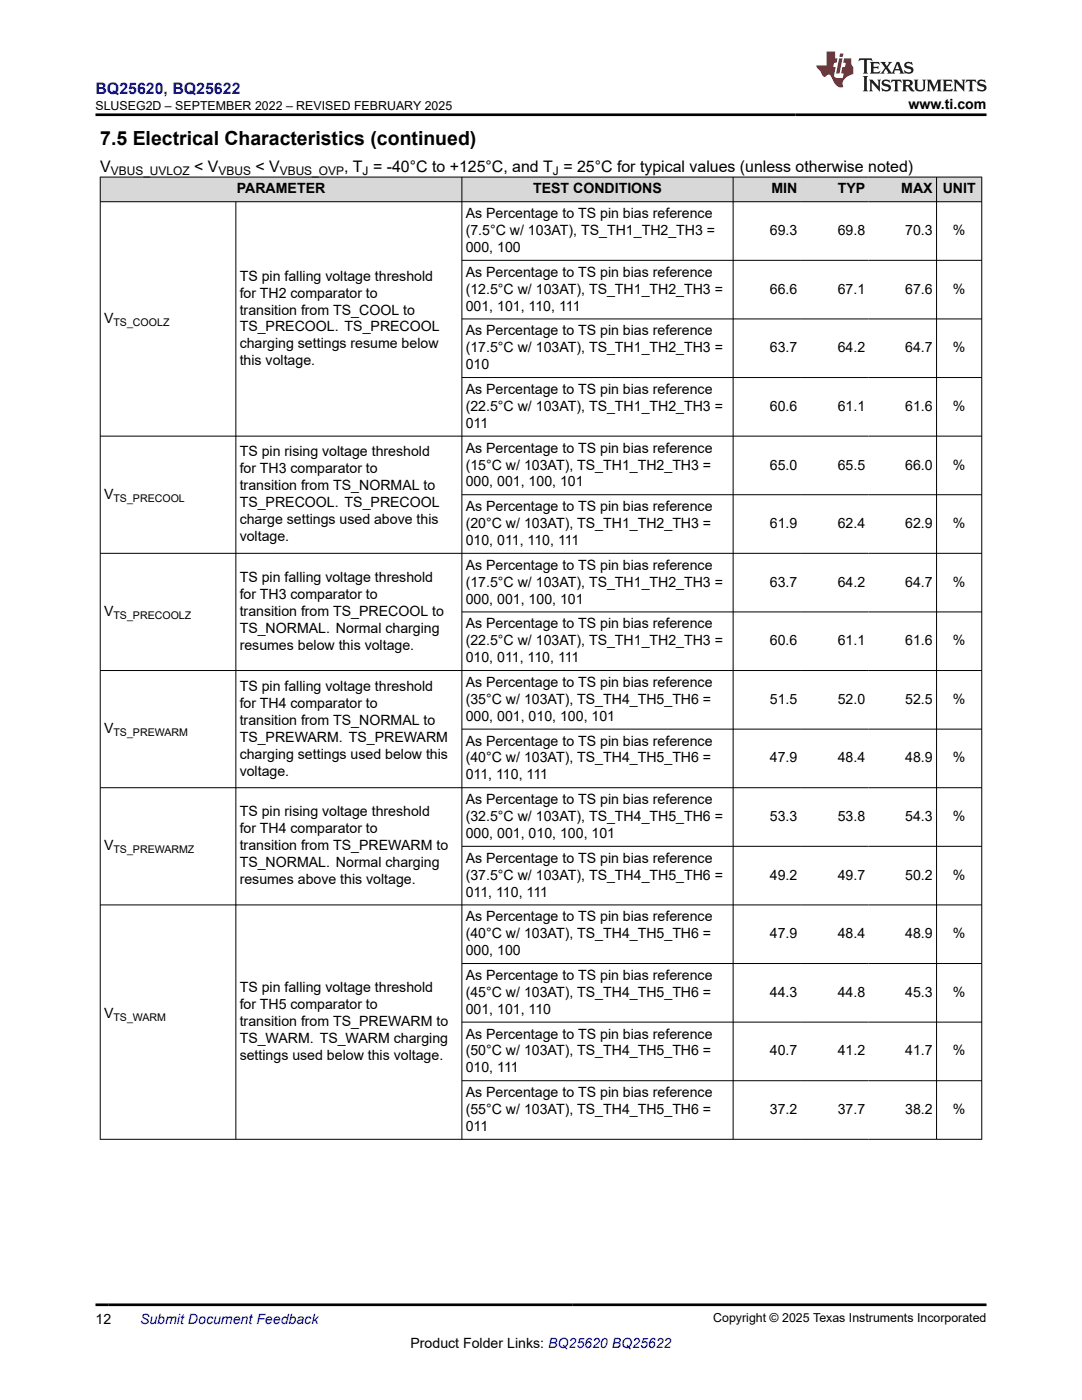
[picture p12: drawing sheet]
<svg xmlns="http://www.w3.org/2000/svg" width="216mm" height="279mm" viewBox="0 0 216 279" stroke-linecap="round" stroke-linejoin="round" font-family="sans-serif">
<defs><g id="words">
<text font-size="3.9" x="20" y="28.8">7.5 Electrical Characteristics (continued)</text>
<text font-size="3.2" fill="#00f" x="19" y="18.7">BQ25620, BQ25622</text>
<g font-size="3.2">
<text x="20" y="34.3">V</text>
<text x="38.7" y="34.3">&lt; V</text>
<text x="51" y="34.3">&lt; V</text>
<text x="68.7" y="34.3">, T = -40°C to +125°C, and T = 25°C for typical values (unless otherwise noted)</text>
</g>
<g font-size="2.8">
<text x="181.3" y="21.8">www.ti.com</text>
<text x="47.2" y="38.6">PARAMETER</text>
<text x="106.4" y="38.6">TEST CONDITIONS</text>
<text x="153.9" y="38.6">MIN</text>
<text x="167.2" y="38.6">TYP</text>
<text x="179.8" y="38.6">MAX</text>
<text x="188.1" y="38.6">UNIT</text>
<text x="92.9" y="43.5">As Percentage to TS pin bias reference</text>
<text x="92.9" y="46.9">(7.5°C w/ 103AT), TS_TH1_TH2_TH3 =</text>
<text x="153.6" y="46.9">69.3</text>
<text x="167.1" y="46.9">69.8</text>
<text x="180.6" y="46.9">70.3</text>
<text x="190.1" y="46.9">%</text>
<text x="92.9" y="50.3">000, 100</text>
<text x="47.8" y="56">TS pin falling voltage threshold</text>
<text x="47.8" y="59.4">for TH2 comparator to</text>
<text x="92.9" y="55.2">As Percentage to TS pin bias reference</text>
<text x="92.9" y="58.6">(12.5°C w/ 103AT), TS_TH1_TH2_TH3 =</text>
<text x="153.6" y="58.6">66.6</text>
<text x="167.1" y="58.6">67.1</text>
<text x="180.6" y="58.6">67.6</text>
<text x="190.1" y="58.6">%</text>
<text x="20.8" y="64.5">V</text>
<text x="47.8" y="62.8">transition from TS_COOL to</text>
<text x="92.9" y="62">001, 101, 110, 111</text>
<text x="47.8" y="66.2">TS_PRECOOL. TS_PRECOOL</text>
<text x="47.8" y="69.5">charging settings resume below</text>
<text x="92.9" y="66.9">As Percentage to TS pin bias reference</text>
<text x="92.9" y="70.3">(17.5°C w/ 103AT), TS_TH1_TH2_TH3 =</text>
<text x="153.6" y="70.3">63.7</text>
<text x="167.1" y="70.3">64.2</text>
<text x="180.6" y="70.3">64.7</text>
<text x="190.1" y="70.3">%</text>
<text x="47.8" y="72.9">this voltage.</text>
<text x="92.9" y="73.7">010</text>
<text x="92.9" y="78.6">As Percentage to TS pin bias reference</text>
<text x="92.9" y="82">(22.5°C w/ 103AT), TS_TH1_TH2_TH3 =</text>
<text x="153.6" y="82">60.6</text>
<text x="167.1" y="82">61.1</text>
<text x="180.6" y="82">61.6</text>
<text x="190.1" y="82">%</text>
<text x="92.9" y="85.4">011</text>
<text x="47.8" y="91.1">TS pin rising voltage threshold</text>
<text x="47.8" y="94.5">for TH3 comparator to</text>
<text x="92.9" y="90.3">As Percentage to TS pin bias reference</text>
<text x="92.9" y="93.7">(15°C w/ 103AT), TS_TH1_TH2_TH3 =</text>
<text x="153.6" y="93.7">65.0</text>
<text x="167.1" y="93.7">65.5</text>
<text x="180.6" y="93.7">66.0</text>
<text x="190.1" y="93.7">%</text>
<text x="20.8" y="99.5">V</text>
<text x="47.8" y="97.9">transition from TS_NORMAL to</text>
<text x="47.8" y="101.2">TS_PRECOOL. TS_PRECOOL</text>
<text x="92.9" y="97.1">000, 001, 100, 101</text>
<text x="47.8" y="104.6">charge settings used above this</text>
<text x="92.9" y="102">As Percentage to TS pin bias reference</text>
<text x="92.9" y="105.4">(20°C w/ 103AT), TS_TH1_TH2_TH3 =</text>
<text x="153.6" y="105.4">61.9</text>
<text x="167.1" y="105.4">62.4</text>
<text x="180.6" y="105.4">62.9</text>
<text x="190.1" y="105.4">%</text>
<text x="47.8" y="108">voltage.</text>
<text x="92.9" y="108.8">010, 011, 110, 111</text>
<text x="92.9" y="113.7">As Percentage to TS pin bias reference</text>
<text x="47.8" y="116.2">TS pin falling voltage threshold</text>
<text x="47.8" y="119.5">for TH3 comparator to</text>
<text x="92.9" y="117.1">(17.5°C w/ 103AT), TS_TH1_TH2_TH3 =</text>
<text x="153.6" y="117.1">63.7</text>
<text x="167.1" y="117.1">64.2</text>
<text x="180.6" y="117.1">64.7</text>
<text x="190.1" y="117.1">%</text>
<text x="20.8" y="122.9">V</text>
<text x="47.8" y="122.9">transition from TS_PRECOOL to</text>
<text x="92.9" y="125.4">As Percentage to TS pin bias reference</text>
<text x="92.9" y="120.5">000, 001, 100, 101</text>
<text x="47.8" y="126.3">TS_NORMAL. Normal charging</text>
<text x="47.8" y="129.7">resumes below this voltage.</text>
<text x="92.9" y="128.8">(22.5°C w/ 103AT), TS_TH1_TH2_TH3 =</text>
<text x="153.6" y="128.8">60.6</text>
<text x="167.1" y="128.8">61.1</text>
<text x="180.6" y="128.8">61.6</text>
<text x="190.1" y="128.8">%</text>
<text x="47.8" y="137.9">TS pin falling voltage threshold</text>
<text x="92.9" y="132.2">010, 011, 110, 111</text>
<text x="92.9" y="137.1">As Percentage to TS pin bias reference</text>
<text x="47.8" y="141.2">for TH4 comparator to</text>
<text x="92.9" y="140.5">(35°C w/ 103AT), TS_TH4_TH5_TH6 =</text>
<text x="92.9" y="143.9">000, 001, 010, 100, 101</text>
<text x="153.6" y="140.5">51.5</text>
<text x="167.1" y="140.5">52.0</text>
<text x="180.6" y="140.5">52.5</text>
<text x="190.1" y="140.5">%</text>
<text x="20.8" y="146.3">V</text>
<text x="47.8" y="144.6">transition from TS_NORMAL to</text>
<text x="47.8" y="148">TS_PREWARM. TS_PREWARM</text>
<text x="92.9" y="148.8">As Percentage to TS pin bias reference</text>
<text x="47.8" y="151.4">charging settings used below this</text>
<text x="47.8" y="154.8">voltage.</text>
<text x="92.9" y="152.2">(40°C w/ 103AT), TS_TH4_TH5_TH6 =</text>
<text x="92.9" y="155.6">011, 110, 111</text>
<text x="153.6" y="152.2">47.9</text>
<text x="167.1" y="152.2">48.4</text>
<text x="180.6" y="152.2">48.9</text>
<text x="190.1" y="152.2">%</text>
<text x="92.9" y="160.5">As Percentage to TS pin bias reference</text>
<text x="47.8" y="162.9">TS pin rising voltage threshold</text>
<text x="47.8" y="166.3">for TH4 comparator to</text>
<text x="92.9" y="163.9">(32.5°C w/ 103AT), TS_TH4_TH5_TH6 =</text>
<text x="92.9" y="167.3">000, 001, 010, 100, 101</text>
<text x="153.6" y="163.9">53.3</text>
<text x="167.1" y="163.9">53.8</text>
<text x="180.6" y="163.9">54.3</text>
<text x="190.1" y="163.9">%</text>
<text x="20.8" y="169.7">V</text>
<text x="47.8" y="169.7">transition from TS_PREWARM to</text>
<text x="47.8" y="173.1">TS_NORMAL. Normal charging</text>
<text x="92.9" y="172.2">As Percentage to TS pin bias reference</text>
<text x="47.8" y="176.5">resumes above this voltage.</text>
<text x="92.9" y="175.6">(37.5°C w/ 103AT), TS_TH4_TH5_TH6 =</text>
<text x="92.9" y="178.9">011, 110, 111</text>
<text x="153.6" y="175.6">49.2</text>
<text x="167.1" y="175.6">49.7</text>
<text x="180.6" y="175.6">50.2</text>
<text x="190.1" y="175.6">%</text>
<text x="92.9" y="183.9">As Percentage to TS pin bias reference</text>
<text x="92.9" y="187.3">(40°C w/ 103AT), TS_TH4_TH5_TH6 =</text>
<text x="92.9" y="190.6">000, 100</text>
<text x="153.6" y="187.3">47.9</text>
<text x="167.1" y="187.3">48.4</text>
<text x="180.6" y="187.3">48.9</text>
<text x="190.1" y="187.3">%</text>
<text x="92.9" y="195.6">As Percentage to TS pin bias reference</text>
<text x="20.8" y="203.1">V</text>
<text x="47.8" y="198">TS pin falling voltage threshold</text>
<text x="47.8" y="201.4">for TH5 comparator to</text>
<text x="92.9" y="199">(45°C w/ 103AT), TS_TH4_TH5_TH6 =</text>
<text x="92.9" y="202.3">001, 101, 110</text>
<text x="153.6" y="199">44.3</text>
<text x="167.1" y="199">44.8</text>
<text x="180.6" y="199">45.3</text>
<text x="190.1" y="199">%</text>
<text x="47.8" y="204.8">transition from TS_PREWARM to</text>
<text x="47.8" y="208.2">TS_WARM. TS_WARM charging</text>
<text x="92.9" y="207.3">As Percentage to TS pin bias reference</text>
<text x="47.8" y="211.6">settings used below this voltage.</text>
<text x="92.9" y="210.6">(50°C w/ 103AT), TS_TH4_TH5_TH6 =</text>
<text x="92.9" y="214">010, 111</text>
<text x="153.6" y="210.6">40.7</text>
<text x="167.1" y="210.6">41.2</text>
<text x="180.6" y="210.6">41.7</text>
<text x="190.1" y="210.6">%</text>
<text x="92.9" y="219">As Percentage to TS pin bias reference</text>
<text x="92.9" y="222.3">(55°C w/ 103AT), TS_TH4_TH5_TH6 =</text>
<text x="92.9" y="225.7">011</text>
<text x="153.6" y="222.3">37.2</text>
<text x="167.1" y="222.3">37.7</text>
<text x="180.6" y="222.3">38.2</text>
<text x="190.1" y="222.3">%</text>
<text x="19" y="264.2">12</text>
<text x="81.9" y="269">Product Folder Links: BQ25620 BQ25622</text>
</g>
<text font-size="2.8" fill="#00f" x="27.9" y="264.2">Submit Document Feedback</text>
<g font-size="2.5">
<text x="19" y="21.9">SLUSEG2D – SEPTEMBER 2022 – REVISED FEBRUARY 2025</text>
<text x="142.3" y="263.9">Copyright © 2025 Texas Instruments Incorporated</text>
</g>
<g font-size="2.4">
<text x="22.1" y="34.9">VBUS_UVLOZ</text>
<text x="43.6" y="34.9">VBUS</text>
<text x="55.8" y="34.9">VBUS_OVP</text>
<text x="72.4" y="34.9">J</text>
<text x="110.3" y="34.9">J</text>
</g>
<g font-size="2.1">
<text x="22.6" y="65">TS_COOLZ</text>
<text x="22.6" y="100.1">TS_PRECOOL</text>
<text x="22.6" y="123.5">TS_PRECOOLZ</text>
<text x="22.6" y="146.9">TS_PREWARM</text>
<text x="22.6" y="170.3">TS_PREWARMZ</text>
<text x="22.6" y="203.7">TS_WARM</text>
</g>
</g></defs>
<g fill="#d8d8d8">
<path d="M20 35.3h175.9v5h-175.9z" fill-rule="evenodd"/>
<path d="M20.1 35.4h72v4.8h-72z" fill-rule="evenodd"/>
<path d="M92.2 35.4h54v4.8h-54z" fill-rule="evenodd"/>
<path d="M146.3 35.4h13.5v4.8h-13.5z" fill-rule="evenodd"/>
<path d="M159.8 35.4h13.5v4.8h-13.5z" fill-rule="evenodd"/>
<path d="M173.3 35.4h13.5v4.8h-13.5z" fill-rule="evenodd"/>
<path d="M186.9 35.4h8.9v4.8h-8.9z" fill-rule="evenodd"/>
</g>
<g fill="none" stroke="#000" stroke-width=".2">
<path d="M19.9 35.3h176.1M20 35.3v192.1M92.2 35.3v192.1M146.3 35.3v192.1M186.9 35.3v192.1M195.9 35.3v192.1M19.9 40.3h176.1M47.1 40.3v187.1M92.2 52h103.8M92.2 63.6h103.8M92.2 75.3h103.8M19.9 87h176.1"/>
<path d="M92.2 98.7h103.8M19.9 110.4h176.1M92.2 122.1h103.8M196 133.8h-176.1M92.2 145.5h103.8M196 157.2h-176.1M92.2 168.9h103.8M92.2 192.3h103.8M196 180.6h-176.1M92.2 204h103.8M92.2 215.7h103.8M19.9 227.4h176.1"/>
</g>
<path d="M171.5 11.6l-.2 .6 .5-.2h.6v.1v2.2l-.2 .4h1l-.2-.4v-2.2v-.1h.5l.6 .2-.2-.6zM173.6 12.4l.2 .3v1.6l-.2 .4h1.9l.1-.6a1.08 1.08 0 0 1-1.3 .2v-.7h.6l.4 .2v-.7l-.4 .2h-.6v-.5l.2-.2a1 1 0 0 1 1 .3l-.1-.5zM175.7 12.4l.9 1.1-1 1.2h.9l-.2-.2 .5-.8 .4 .8-.2 .2h1.6l-.2-.2 .2-.5h.9l.1 .5-.1 .2h.9l-.2-.4-.8-1.9h-.5l-.9 2.1-.9-1.1 .9-1h-.8l.2 .2-.4 .6-.4-.6 .2-.2zM179 12.8l.4 1h-.7zM180.7 12.5a.65 .65 0 0 0-.2 .7 .65 .65 0 0 0 .6 .5l.6 .1 .1 .3a.79 .79 0 0 1-.7 .4 .79 .79 0 0 1-.7-.5l.1 .7 .2-.1a.93 .93 0 0 0 1.1 0 .93 .93 0 0 0 .4-.9 1.46 1.46 0 0 0-1.2-.6l-.1-.3a1.09 1.09 0 0 1 1.2 .2l-.2-.6-.1 .1-.5-.2zM172.2 15.2l.2 .4v2.2l-.2 .4h1l-.2-.4v-2.2l.2-.4zM173.4 15.9l.2 .4v1.5l-.2 .4h.8l-.3-.4 .1-1.3 1.6 1.8v-2l.2-.4h-.7l.1 .2 .1 1.1-1.2-1.3zM176.2 16a.65 .65 0 0 0-.2 .8 .65 .65 0 0 0 .6 .4l.6 .2 .1 .2a.79 .79 0 0 1-.7 .4 .79 .79 0 0 1-.7-.5l.1 .7 .2-.1a.93 .93 0 0 0 1.1 .1 .93 .93 0 0 0 .4-1 1.46 1.46 0 0 0-1.2-.5l-.1-.4a1.09 1.09 0 0 1 1.2 .2l-.1-.6-.2 .1-.5-.1zM177.9 15.9l-.1 .6a.63 .63 0 0 1 .8-.3v1.6l-.3 .4h1l-.2-.4v-1.6a.66 .66 0 0 1 .8 .3l-.1-.6zM180 15.9l.2 .4v1.5l-.2 .4h1l-.2-.2-.1-.7h.5l.1 .2a.79 .79 0 0 0 1.2 .6l-1-.9a.61 .61 0 0 0 .6-.6 .61 .61 0 0 0-.5-.7zM180.8 16.2h.1a.47 .47 0 0 1 .5 .1 .47 .47 0 0 1 .1 .5l-.1 .1-.7 .1zM182.3 15.9l.2 .2a2.27 2.27 0 0 0 .4 2 1.04 1.04 0 0 0 1.7-.7v-1.3l.2-.2h-.8l.2 .4v1.1a.6 .6 0 0 1-.6 .6 .6 .6 0 0 1-.6-.6v-1.1l.3-.4zM184.9 15.9l.2 .4v1.5l-.2 .4h.8l-.3-.4v-1.4l.9 1.9 .9-1.9v1.4l-.3 .4h1l-.2-.4v-1.5l.2-.4h-.8l-.7 1.5-.6-1.5zM188.1 15.9l.2 .4v1.5l-.2 .4h1.9l.1-.6a1.09 1.09 0 0 1-1.3 .2v-.7h.6l.4 .2v-.6l-.4 .2h-.6v-.6l.2-.1a1.01 1.01 0 0 1 1 .3l-.1-.6zM190.2 15.9l.3 .4v1.5l-.3 .4h.8l-.2-.4v-1.3l1.6 1.8v-2l.2-.4h-.7l.2 .2v1.1l-1.2-1.3zM192.8 15.9l-.1 .6a.63 .63 0 0 1 .8-.3v1.6l-.3 .4h1l-.2-.4v-1.6a.66 .66 0 0 1 .8 .3l-.1-.6zM195.2 16a.65 .65 0 0 0-.2 .8 .65 .65 0 0 0 .6 .4l.6 .2 .2 .2a.79 .79 0 0 1-.7 .4 .79 .79 0 0 1-.7-.5l.1 .7 .2-.1a.93 .93 0 0 0 1 .1 .93 .93 0 0 0 .5-1 1.46 1.46 0 0 0-1.3-.5v-.4a1.09 1.09 0 0 1 1.2 .2l-.2-.6-.2 .1-.5-.1z" fill="#231f20"/>
<path d="M164.9 10.3v2.7h-2l.1 .4 .8 1a.95 .95 0 0 0 1 .9 .59 .59 0 0 1 .5-.4 .59 .59 0 0 1 .5 .3l.4 .8a1.59 1.59 0 0 0 2.1 1.4 1.61 1.61 0 0 1 1-2.3l1-.3-.1-1.5a1.59 1.59 0 0 1-.3-1.7h-1.5l-.2 .9h.6l-.2 .9h-.5l-.2 .9v.3l.4 .1-.1 .9h-.7a.73 .73 0 0 1-1-.7l.3-1.5h-.5l.1-.9h.5l.2-.9h-.5v-1.3zM167.4 11.6l-.6 3.1h.7l.6-3.1zM167.6 10.7l-.1 .6h.7l.1-.6z" fill="#ed1c24"/>
<path d="M19 22.9h177.8M19 260.4h177.8" fill="none" stroke="#000" stroke-width=".53"/>
<use href="#words"/>
</svg>
